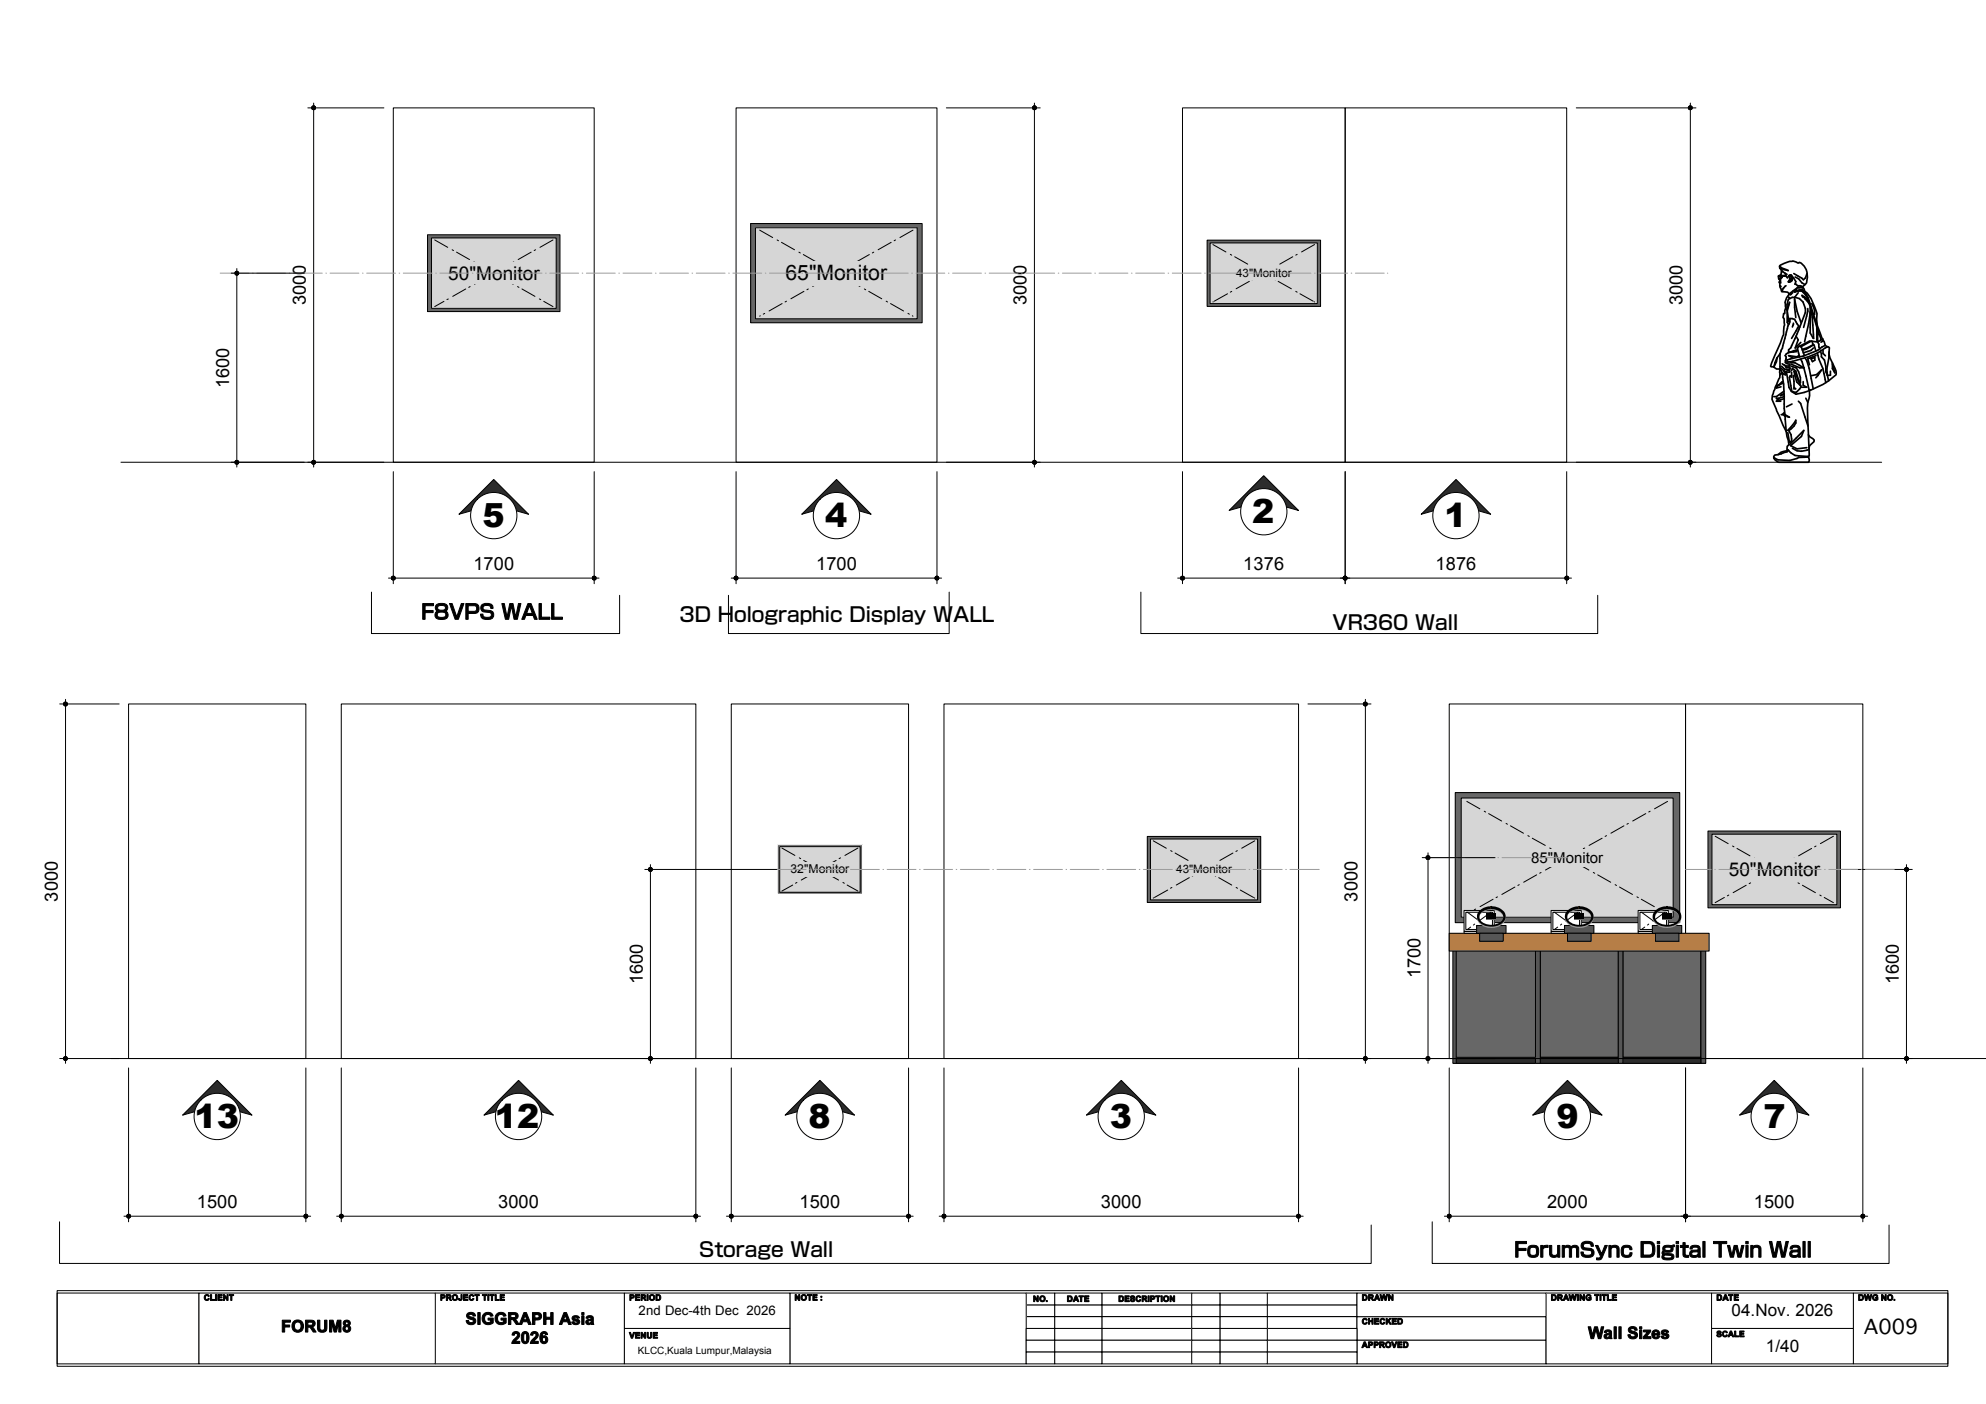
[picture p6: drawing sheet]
<svg xmlns="http://www.w3.org/2000/svg" width="420mm" height="297mm" viewBox="0 0 420 297" stroke-linecap="round" stroke-linejoin="round" font-family="sans-serif">
<defs><g id="words">
<g font-size="7">
<text x="102" y="111.4">5</text>
<text x="174.6" y="111.4">4</text>
<text x="264.9" y="110.6">2</text>
<text x="305.6" y="111.4">1</text>
<text x="41.2" y="238.6">13</text>
<text x="104.7" y="238.6">12</text>
<text x="171" y="238.6">8</text>
<text x="234.8" y="238.6">3</text>
<text x="329.3" y="238.6">9</text>
<text x="373.1" y="238.6">7</text>
</g>
<text font-size="4.5" x="166.2" y="59.3">65&quot;Monitor</text>
<g font-size="4.2">
<text x="89.1" y="131">F8VPS WALL</text>
<text x="143.8" y="131.5">3D Holographic Display WALL</text>
<text x="281.9" y="133.3">VR360 Wall</text>
<text x="147.9" y="266">Storage Wall</text>
<text x="320.4" y="266">ForumSync Digital Twin Wall</text>
<text x="394.3" y="282.3">A009</text>
</g>
<g font-size="4">
<text x="94.8" y="59.1">50&quot;Monitor</text>
<text x="365.7" y="185.3">50&quot;Monitor</text>
</g>
<g font-size="3.9">
<text x="64.7" y="64.6" transform="rotate(-90 64.7 64.6)">3000</text>
<text x="217.2" y="64.6" transform="rotate(-90 217.2 64.6)">3000</text>
<text x="356" y="64.6" transform="rotate(-90 356 64.6)">3000</text>
<text x="48.5" y="82.1" transform="rotate(-90 48.5 82.1)">1600</text>
<text x="100.1" y="120.6">1700</text>
<text x="172.7" y="120.6">1700</text>
<text x="263" y="120.6">1376</text>
<text x="303.7" y="120.6">1876</text>
<text x="12.2" y="190.8" transform="rotate(-90 12.2 190.8)">3000</text>
<text x="287.2" y="190.8" transform="rotate(-90 287.2 190.8)">3000</text>
<text x="136" y="208.2" transform="rotate(-90 136 208.2)">1600</text>
<text x="300.5" y="207" transform="rotate(-90 300.5 207)">1700</text>
<text x="401.7" y="208.2" transform="rotate(-90 401.7 208.2)">1600</text>
<text x="41.6" y="255.6">1500</text>
<text x="105.4" y="255.6">3000</text>
<text x="169.1" y="255.6">1500</text>
<text x="232.9" y="255.6">3000</text>
<text x="327.3" y="255.6">2000</text>
<text x="371" y="255.6">1500</text>
</g>
<g font-size="3.6">
<text x="366.3" y="278.5">04.Nov. 2026</text>
<text x="373.6" y="286">1/40</text>
</g>
<g font-size="3.5">
<text x="59.5" y="281.8">FORUM8</text>
<text x="98.5" y="280.2">SIGGRAPH Asia</text>
<text x="108.2" y="284.2">2026</text>
<text x="336" y="283.2">Wall Sizes</text>
</g>
<text font-size="3.2" x="324" y="182.5">85&quot;Monitor</text>
<text font-size="2.8" x="135.1" y="278.2">2nd Dec-4th Dec 2026</text>
<text font-size="2.6" x="167.2" y="184.8">32&quot;Monitor</text>
<g font-size="2.5">
<text x="261.5" y="58.6">43&quot;Monitor</text>
<text x="248.9" y="184.7">43&quot;Monitor</text>
</g>
<text font-size="2.1" x="134.9" y="286.5">KLCC,Kuala Lumpur,Malaysia</text>
<g font-size="1.7">
<text x="43.1" y="275.1">CLIENT</text>
<text x="93.1" y="275.1">PROJECT TITLE</text>
<text x="133.1" y="275.1">PERIOD</text>
<text x="168.1" y="275.1">NOTE :</text>
<text x="218.5" y="275.4">NO.</text>
<text x="225.7" y="275.4">DATE</text>
<text x="236.6" y="275.4">DESCRIPTION</text>
<text x="288.1" y="275.1">DRAWN</text>
<text x="328.1" y="275.1">DRAWING TITLE</text>
<text x="363.1" y="275.1">DATE</text>
<text x="393.1" y="275.1">DWG NO.</text>
<text x="288.1" y="280.2">CHECKED</text>
<text x="133.1" y="283.1">VENUE</text>
<text x="288.1" y="285.1">APPROVED</text>
<text x="363.1" y="282.8">SCALE</text>
</g>
</g></defs>
<path d="M233.1 276.1h19v2.5h-19z" fill="none" stroke="#000" stroke-width=".21"/>
<path d="M223.1 276.1h10v2.5h-10z" fill="#fff"/>
<path d="M223.1 276.1h10v2.5h-10z" fill="none" stroke="#000" stroke-width=".21"/>
<path d="M217.1 276.1h6v2.5h-6z" fill="#fff"/>
<path d="M217.1 276.1h6v2.5h-6z" fill="none" stroke="#000" stroke-width=".21"/>
<path d="M268.1 276.1h19v2.5h-19z" fill="#fff"/>
<path d="M268.1 276.1h19v2.5h-19z" fill="none" stroke="#000" stroke-width=".21"/>
<path d="M258.1 276.1h10v2.5h-10z" fill="#fff"/>
<path d="M258.1 276.1h10v2.5h-10z" fill="none" stroke="#000" stroke-width=".21"/>
<path d="M252.1 276.1h6v2.5h-6z" fill="#fff"/>
<path d="M252.1 276.1h6v2.5h-6z" fill="none" stroke="#000" stroke-width=".21"/>
<path d="M233.1 278.6h19v2.5h-19z" fill="#fff"/>
<path d="M233.1 278.6h19v2.5h-19z" fill="none" stroke="#000" stroke-width=".21"/>
<path d="M223.1 278.6h10v2.5h-10z" fill="#fff"/>
<path d="M223.1 278.6h10v2.5h-10z" fill="none" stroke="#000" stroke-width=".21"/>
<path d="M217.1 278.6h6v2.5h-6z" fill="#fff"/>
<path d="M217.1 278.6h6v2.5h-6z" fill="none" stroke="#000" stroke-width=".21"/>
<path d="M268.1 278.6h19v2.5h-19z" fill="#fff"/>
<path d="M268.1 278.6h19v2.5h-19z" fill="none" stroke="#000" stroke-width=".21"/>
<path d="M258.1 278.6h10v2.5h-10z" fill="#fff"/>
<path d="M258.1 278.6h10v2.5h-10z" fill="none" stroke="#000" stroke-width=".21"/>
<path d="M252.1 278.6h6v2.5h-6z" fill="#fff"/>
<path d="M252.1 278.6h6v2.5h-6z" fill="none" stroke="#000" stroke-width=".21"/>
<path d="M233.1 273.6h19v2.5h-19z" fill="#fff"/>
<path d="M233.1 273.6h19v2.5h-19z" fill="none" stroke="#000" stroke-width=".21"/>
<path d="M223.1 273.6h10v2.5h-10z" fill="#fff"/>
<path d="M223.1 273.6h10v2.5h-10z" fill="none" stroke="#000" stroke-width=".21"/>
<path d="M217.1 273.6h6v2.5h-6z" fill="#fff"/>
<path d="M217.1 273.6h6v2.5h-6z" fill="none" stroke="#000" stroke-width=".21"/>
<path d="M268.1 273.6h19v2.5h-19z" fill="#fff"/>
<path d="M268.1 273.6h19v2.5h-19z" fill="none" stroke="#000" stroke-width=".21"/>
<path d="M258.1 273.6h10v2.5h-10z" fill="#fff"/>
<path d="M258.1 273.6h10v2.5h-10z" fill="none" stroke="#000" stroke-width=".21"/>
<path d="M252.1 273.6h6v2.5h-6z" fill="#fff"/>
<path d="M252.1 273.6h6v2.5h-6z" fill="none" stroke="#000" stroke-width=".21"/>
<path d="M167.1 273.6h50v15h-50z" fill="#fff"/>
<path d="M167.1 273.6h50v15h-50z" fill="none" stroke="#000" stroke-width=".21"/>
<path d="M12.1 273.6h30v15h-30z" fill="#fff"/>
<path d="M12.1 273.6h30v15h-30z" fill="none" stroke="#000" stroke-width=".21"/>
<path d="M92.1 273.6h40v15h-40z" fill="#fff"/>
<path d="M92.1 273.6h40v15h-40z" fill="none" stroke="#000" stroke-width=".21"/>
<path d="M132.1 273.6h35v7.5h-35z" fill="#fff"/>
<path d="M132.1 273.6h35v7.5h-35z" fill="none" stroke="#000" stroke-width=".21"/>
<path d="M132.1 281.1h35v7.5h-35z" fill="#fff"/>
<path d="M132.1 281.1h35v7.5h-35z" fill="none" stroke="#000" stroke-width=".21"/>
<path d="M287.1 278.6h40v5h-40z" fill="#fff"/>
<path d="M287.1 278.6h40v5h-40z" fill="none" stroke="#000" stroke-width=".21"/>
<path d="M287.1 283.6h40v5h-40z" fill="#fff"/>
<path d="M287.1 283.6h40v5h-40z" fill="none" stroke="#000" stroke-width=".21"/>
<path d="M327.1 273.6h35v15h-35z" fill="#fff"/>
<path d="M327.1 273.6h35v15h-35z" fill="none" stroke="#000" stroke-width=".21"/>
<path d="M362.1 273.6h30v7.5h-30z" fill="#fff"/>
<path d="M362.1 273.6h30v7.5h-30z" fill="none" stroke="#000" stroke-width=".21"/>
<path d="M362.1 281.1h30v7.5h-30z" fill="#fff"/>
<path d="M362.1 281.1h30v7.5h-30z" fill="none" stroke="#000" stroke-width=".21"/>
<path d="M392.1 273.6h20v15h-20z" fill="#fff"/>
<path d="M392.1 273.6h20v15h-20z" fill="none" stroke="#000" stroke-width=".21"/>
<path d="M42.1 273.6h50v15h-50z" fill="#fff"/>
<path d="M42.1 273.6h50v15h-50z" fill="none" stroke="#000" stroke-width=".21"/>
<path d="M287.1 273.6h40v5h-40z" fill="#fff"/>
<path d="M12.1 273.1h400v16h-400zM287.1 273.6h40v5h-40z" fill="none" stroke="#000" stroke-width=".21"/>
<path d="M233.1 281.1h19v2.5h-19z" fill="#fff"/>
<path d="M233.1 281.1h19v2.5h-19z" fill="none" stroke="#000" stroke-width=".21"/>
<path d="M223.1 281.1h10v2.5h-10z" fill="#fff"/>
<path d="M223.1 281.1h10v2.5h-10z" fill="none" stroke="#000" stroke-width=".21"/>
<path d="M217.1 281.1h6v2.5h-6z" fill="#fff"/>
<path d="M217.1 281.1h6v2.5h-6z" fill="none" stroke="#000" stroke-width=".21"/>
<path d="M268.1 281.1h19v2.5h-19z" fill="#fff"/>
<path d="M268.1 281.1h19v2.5h-19z" fill="none" stroke="#000" stroke-width=".21"/>
<path d="M258.1 281.1h10v2.5h-10z" fill="#fff"/>
<path d="M258.1 281.1h10v2.5h-10z" fill="none" stroke="#000" stroke-width=".21"/>
<path d="M252.1 281.1h6v2.5h-6z" fill="#fff"/>
<path d="M252.1 281.1h6v2.5h-6z" fill="none" stroke="#000" stroke-width=".21"/>
<path d="M233.1 283.6h19v2.5h-19z" fill="#fff"/>
<path d="M233.1 283.6h19v2.5h-19z" fill="none" stroke="#000" stroke-width=".21"/>
<path d="M223.1 283.6h10v2.5h-10z" fill="#fff"/>
<path d="M223.1 283.6h10v2.5h-10z" fill="none" stroke="#000" stroke-width=".21"/>
<path d="M217.1 283.6h6v2.5h-6z" fill="#fff"/>
<path d="M217.1 283.6h6v2.5h-6z" fill="none" stroke="#000" stroke-width=".21"/>
<path d="M268.1 283.6h19v2.5h-19z" fill="#fff"/>
<path d="M268.1 283.6h19v2.5h-19z" fill="none" stroke="#000" stroke-width=".21"/>
<path d="M258.1 283.6h10v2.5h-10z" fill="#fff"/>
<path d="M258.1 283.6h10v2.5h-10z" fill="none" stroke="#000" stroke-width=".21"/>
<path d="M252.1 283.6h6v2.5h-6z" fill="#fff"/>
<path d="M252.1 283.6h6v2.5h-6z" fill="none" stroke="#000" stroke-width=".21"/>
<path d="M233.1 286.1h19v2.5h-19z" fill="#fff"/>
<path d="M233.1 286.1h19v2.5h-19z" fill="none" stroke="#000" stroke-width=".21"/>
<path d="M223.1 286.1h10v2.5h-10z" fill="#fff"/>
<path d="M223.1 286.1h10v2.5h-10z" fill="none" stroke="#000" stroke-width=".21"/>
<path d="M217.1 286.1h6v2.5h-6z" fill="#fff"/>
<path d="M217.1 286.1h6v2.5h-6z" fill="none" stroke="#000" stroke-width=".21"/>
<path d="M268.1 286.1h19v2.5h-19z" fill="#fff"/>
<path d="M268.1 286.1h19v2.5h-19z" fill="none" stroke="#000" stroke-width=".21"/>
<path d="M258.1 286.1h10v2.5h-10z" fill="#fff"/>
<path d="M258.1 286.1h10v2.5h-10z" fill="none" stroke="#000" stroke-width=".21"/>
<path d="M252.1 286.1h6v2.5h-6z" fill="#fff"/>
<g fill="none" stroke="#000" stroke-width=".21">
<path d="M83.2 22.8h42.5v75h-42.5zM155.7 22.8h42.5v75h-42.5zM250.2 22.8h34.4v75h-34.4zM284.6 22.8h46.8v75h-46.8zM27.2 148.9h37.5v75.1h-37.5zM72.2 148.9h75v75.1h-75zM154.7 148.9h37.5v75.1h-37.5zM199.7 148.9h75v75.1h-75zM199.7 225.9v32.6M274.7 225.9v32.6M198.7 257.3h77M252.1 286.1h6v2.5h-6z"/>
<circle cx="199.7" cy="257.3" r=".39"/>
<circle cx="274.7" cy="257.3" r=".39"/>
</g>
<g fill="#000">
<circle cx="199.7" cy="257.3" r=".39"/>
<circle cx="274.7" cy="257.3" r=".39"/>
</g>
<path d="M232.9 252.1h8.6v4.5h-8.6z" fill="#fff"/>
<g fill="none" stroke="#000" stroke-width=".21">
<path d="M154.7 225.9v32.6M192.2 225.9v32.6M153.7 257.3h39.5"/>
<circle cx="154.7" cy="257.3" r=".39"/>
<circle cx="192.2" cy="257.3" r=".41"/>
</g>
<g fill="#000">
<circle cx="154.7" cy="257.3" r=".39"/>
<circle cx="192.2" cy="257.3" r=".41"/>
</g>
<path d="M169.1 252.1h8.7v4.5h-8.7z" fill="#fff"/>
<g fill="none" stroke="#000" stroke-width=".21">
<path d="M72.2 225.9v32.6M147.2 225.9v32.6M71.2 257.3h77"/>
<circle cx="72.2" cy="257.3" r=".41"/>
<circle cx="147.2" cy="257.3" r=".41"/>
</g>
<g fill="#000">
<circle cx="72.2" cy="257.3" r=".41"/>
<circle cx="147.2" cy="257.3" r=".41"/>
</g>
<path d="M105.4 252.1h8.6v4.5h-8.6z" fill="#fff"/>
<g fill="none" stroke="#000" stroke-width=".21">
<path d="M27.2 225.9v32.6M64.7 225.9v32.6M26.2 257.3h39.5"/>
<circle cx="27.2" cy="257.3" r=".4"/>
<circle cx="64.7" cy="257.3" r=".39"/>
</g>
<g fill="#000">
<circle cx="27.2" cy="257.3" r=".4"/>
<circle cx="64.7" cy="257.3" r=".39"/>
</g>
<path d="M41.6 252.1h8.7v4.5h-8.7z" fill="#fff"/>
<g fill="none" stroke="#000" stroke-width=".21">
<path d="M155.7 99.8v23.7M198.2 99.8v23.7M154.7 122.3h44.5"/>
<circle cx="155.7" cy="122.3" r=".41"/>
<circle cx="198.2" cy="122.3" r=".41"/>
</g>
<g fill="#000">
<circle cx="155.7" cy="122.3" r=".41"/>
<circle cx="198.2" cy="122.3" r=".41"/>
</g>
<path d="M172.6 117.1h8.7v4.5h-8.7z" fill="#fff"/>
<g fill="none" stroke="#000" stroke-width=".21">
<path d="M83.2 99.8v23.7M125.7 99.8v23.7M82.2 122.3h44.5"/>
<circle cx="83.2" cy="122.3" r=".41"/>
<circle cx="125.7" cy="122.3" r=".39"/>
</g>
<g fill="#000">
<circle cx="83.2" cy="122.3" r=".41"/>
<circle cx="125.7" cy="122.3" r=".39"/>
</g>
<path d="M100.1 117.1h8.7v4.5h-8.7z" fill="#fff"/>
<g fill="none" stroke="#000" stroke-width=".21">
<path d="M250.2 99.8v23.7M284.6 99.8v23.7M249.2 122.3h36.4"/>
<circle cx="250.2" cy="122.3" r=".4"/>
<circle cx="284.6" cy="122.3" r=".41"/>
</g>
<g fill="#000">
<circle cx="250.1" cy="122.3" r=".4"/>
<circle cx="284.6" cy="122.3" r=".41"/>
</g>
<path d="M263 117.1h8.7v4.5h-8.7z" fill="#fff"/>
<g fill="none" stroke="#000" stroke-width=".21">
<path d="M284.6 99.8v23.7M331.4 99.8v23.7M283.6 122.3h48.9"/>
<circle cx="284.6" cy="122.3" r=".41"/>
<circle cx="331.5" cy="122.3" r=".4"/>
</g>
<g fill="#000">
<circle cx="284.5" cy="122.3" r=".41"/>
<circle cx="331.5" cy="122.3" r=".4"/>
</g>
<path d="M303.7 117.1h8.6v4.5h-8.6z" fill="#fff"/>
<g fill="none" stroke="#000" stroke-width=".21">
<path d="M333.5 22.8h25.3M357.6 21.8v77M333.5 97.8h25.3"/>
<circle cx="357.6" cy="22.8" r=".41"/>
<circle cx="357.6" cy="97.8" r=".41"/>
</g>
<g fill="#000">
<circle cx="357.6" cy="22.8" r=".41"/>
<circle cx="357.6" cy="97.8" r=".41"/>
</g>
<path d="M352.4 56h4.5v8.6h-4.5z" fill="#fff"/>
<g fill="none" stroke="#000" stroke-width=".21">
<path d="M200.2 22.8h19.9M218.8 21.8v77M200.2 97.8h19.9"/>
<circle cx="218.9" cy="22.8" r=".4"/>
<circle cx="218.8" cy="97.8" r=".39"/>
</g>
<g fill="#000">
<circle cx="218.9" cy="22.8" r=".4"/>
<circle cx="218.8" cy="97.8" r=".39"/>
</g>
<path d="M213.7 56h4.5v8.6h-4.5z" fill="#fff"/>
<g fill="none" stroke="#000" stroke-width=".21">
<path d="M65.1 22.8h16.1M66.4 21.8v77M65.1 97.8h16.1"/>
<circle cx="66.4" cy="22.8" r=".4"/>
<circle cx="66.4" cy="97.8" r=".39"/>
</g>
<g fill="#000">
<circle cx="66.3" cy="22.8" r=".4"/>
<circle cx="66.3" cy="97.8" r=".39"/>
</g>
<path d="M61.2 56h4.4v8.6h-4.4z" fill="#fff"/>
<g fill="none" stroke="#000" stroke-width=".21">
<path d="M276.7 148.9h13.3M288.9 148v77M276.7 224h13.3"/>
<circle cx="288.9" cy="149" r=".41"/>
<circle cx="288.9" cy="223.9" r=".4"/>
</g>
<g fill="#000">
<circle cx="288.9" cy="148.9" r=".41"/>
<circle cx="288.8" cy="223.9" r=".4"/>
</g>
<path d="M283.7 182.1h4.4v8.7h-4.4z" fill="#fff"/>
<g fill="none" stroke="#000" stroke-width=".21">
<path d="M12.6 148.9h12.6M13.9 148v77M12.6 224h12.6"/>
<circle cx="13.8" cy="148.9" r=".42"/>
<circle cx="13.9" cy="223.9" r=".4"/>
</g>
<g fill="#000">
<circle cx="13.8" cy="148.9" r=".42"/>
<circle cx="13.9" cy="223.9" r=".4"/>
</g>
<path d="M8.7 182.1h4.4v8.7h-4.4z" fill="#fff"/>
<g fill="none" stroke="#000" stroke-width=".21">
<path d="M241.4 125.3v8.7h96.6v-8.1M306.6 148.9h50v75.1h-50zM356.6 148.9h37.5v75.1h-37.5zM356.6 225.9v32.6M394.1 225.9v32.6M12.6 258.5v8.8h277.5v-8.1M355.6 257.3h39.5"/>
<circle cx="356.6" cy="257.3" r=".39"/>
<circle cx="394.1" cy="257.3" r=".4"/>
</g>
<g fill="#000">
<circle cx="356.6" cy="257.3" r=".39"/>
<circle cx="394.1" cy="257.3" r=".4"/>
</g>
<path d="M371 252.1h8.7v4.5h-8.7z" fill="#fff"/>
<g fill="none" stroke="#000" stroke-width=".21">
<path d="M306.6 225.9v32.6M356.6 225.9v32.6M305.6 257.3h52"/>
<circle cx="306.6" cy="257.3" r=".39"/>
<circle cx="356.6" cy="257.3" r=".39"/>
</g>
<g fill="#000">
<circle cx="306.6" cy="257.3" r=".39"/>
<circle cx="356.6" cy="257.3" r=".39"/>
</g>
<path d="M327.3 252.1h8.6v4.5h-8.6z" fill="#fff"/>
<path d="M78.6 125.3v8.7h52.5v-8.1M200.8 125.3v8.7h-46.7v-8.1M303 258.5v8.8h96.6v-8.1" fill="none" stroke="#000" stroke-width=".21"/>
<path d="M307.9 167.7h47.5v27.5h-47.5z" fill="#676767"/>
<path d="M307.9 167.7h47.5v27.5h-47.5z" fill="none" stroke="#000" stroke-width=".21"/>
<path d="M309.1 168.8h44.9v25.3h-44.9z" fill="#d6d6d6"/>
<g fill="none" stroke="#000" stroke-width=".21">
<path d="M309.1 168.8h44.9v25.3h-44.9zM310.3 169.6l2.8 1.5M314 171.6l.3 .2M314.9 172.1l2.8 1.6M318.6 174.2l.3 .2M319.6 174.7l2.7 1.6M323.2 176.8l.3 .2M324.2 177.3l2.7 1.6M327.9 179.4l.2 .1M328.8 179.9l2.7 1.5M334.3 179.9l-2.7 1.5M335.3 179.4l-.3 .1"/>
<path d="M338.9 177.3l-2.7 1.6M339.9 176.8l-.3 .2M343.6 174.7l-2.8 1.6M344.5 174.2l-.3 .2M348.2 172.1l-2.8 1.6M349.1 171.6l-.3 .2M352.8 169.6l-2.8 1.5M311.3 192.9l-1 .5M312.2 192.3l-.3 .2M315.9 190.3l-2.8 1.5M316.8 189.7l-.3 .2M320.5 187.7l-2.8 1.5"/>
<path d="M321.4 187.2l-.3 .1M325.1 185.1l-2.8 1.6M326 184.6l-.3 .1M329.7 182.5l-2.7 1.6M330.6 182l-.3 .2M332.5 182l.3 .2M333.4 182.5l2.7 1.6M337.1 184.6l.3 .1M338 185.1l2.8 1.6M341.7 187.2l.3 .1M342.6 187.7l2.8 1.5M346.3 189.7l.3 .2"/>
<path d="M347.2 190.3l2.8 1.5M350.9 192.3l.3 .2M351.9 192.9l.9 .5"/>
</g>
<path d="M323.9 179.6h15.3v3.7h-15.3z" fill="#d6d6d6"/>
<path d="M333.9 198.7h25v25h-25z" fill="#676767"/>
<path d="M333.9 198.7h25v25h-25z" fill="none" stroke="#000" stroke-width=".21"/>
<path d="M343.3 198.7h16.5v25h-16.5z" fill="#676767"/>
<path d="M343.3 198.7h16.5v25h-16.5z" fill="none" stroke="#000" stroke-width=".21"/>
<path d="M325.9 198.7h16.5v25h-16.5z" fill="#676767"/>
<path d="M325.9 198.7h16.5v25h-16.5z" fill="none" stroke="#000" stroke-width=".21"/>
<path d="M359.9 199.9h1v25.1h-1z" fill="#565656"/>
<path d="M359.9 199.9h1v25.1h-1z" fill="none" stroke="#000" stroke-width=".21"/>
<path d="M307.4 199.9h.9v25.1h-.9z" fill="#565656"/>
<path d="M307.4 199.9h.9v25.1h-.9z" fill="none" stroke="#000" stroke-width=".21"/>
<path d="M308.1 223.7h51.7v1.3h-51.7z" fill="#2c2c2c"/>
<path d="M308.1 223.7h51.7v1.3h-51.7z" fill="none" stroke="#000" stroke-width=".21"/>
<path d="M324.8 199.9h1.1v25.1h-1.1z" fill="#565656"/>
<path d="M324.8 199.9h1.1v25.1h-1.1z" fill="none" stroke="#000" stroke-width=".21"/>
<path d="M342.4 199.9h.9v25.1h-.9z" fill="#565656"/>
<path d="M342.4 199.9h.9v25.1h-.9z" fill="none" stroke="#000" stroke-width=".21"/>
<path d="M308.1 198.7h16.7v25h-16.7z" fill="#676767"/>
<path d="M308.1 198.7h16.7v25h-16.7z" fill="none" stroke="#000" stroke-width=".21"/>
<path d="M306.6 197.4h55v3.8h-55z" fill="#b67e47"/>
<path d="M306.6 197.4h55v3.8h-55zM309.7 197.1h6.4v.3h-6.4z" fill="none" stroke="#000" stroke-width=".21"/>
<path d="M309.7 197.3h6.4" fill="none" stroke="#f1f1f1" stroke-width=".38"/>
<path d="M309.7 192.6h6.4v4.4h-6.4z" fill="#f1f1f1"/>
<path d="M309.7 192.6h6.4v4.4h-6.4z" fill="none" stroke="#000" stroke-width=".21"/>
<path d="M310.1 193h5.6v3.6h-5.6z" fill="#fff"/>
<path d="M310.1 193h5.6v3.6h-5.6zM310.5 193l2.5 1.9M311.1 196.1l-.6 .5M312 195.5l-.3 .2M313.9 195.5l.2 .2M314.7 196.1l.7 .5M315.4 193l-2.5 1.9M328.1 197.1h6.4v.3h-6.4z" fill="none" stroke="#000" stroke-width=".21"/>
<path d="M328.1 197.3h6.4" fill="none" stroke="#f1f1f1" stroke-width=".38"/>
<path d="M328.1 192.6h6.4v4.4h-6.4z" fill="#f1f1f1"/>
<path d="M328.1 192.6h6.4v4.4h-6.4z" fill="none" stroke="#000" stroke-width=".21"/>
<path d="M328.5 193h5.7v3.6h-5.7z" fill="#fff"/>
<path d="M328.5 193h5.7v3.6h-5.7zM328.9 193l2.5 1.9M329.5 196.1l-.6 .5M330.4 195.5l-.3 .2M332.3 195.5l.2 .2M333.1 196.1l.7 .5M333.8 193l-2.5 1.9M346.6 197.1h6.4v.3h-6.4z" fill="none" stroke="#000" stroke-width=".21"/>
<path d="M346.6 197.3h6.4" fill="none" stroke="#f1f1f1" stroke-width=".38"/>
<path d="M346.6 192.6h6.4v4.4h-6.4z" fill="#f1f1f1"/>
<path d="M346.6 192.6h6.4v4.4h-6.4z" fill="none" stroke="#000" stroke-width=".21"/>
<path d="M346.9 193h5.7v3.6h-5.7z" fill="#fff"/>
<path d="M346.9 193h5.7v3.6h-5.7zM347.3 193l2.5 1.9M348 196.1l-.7 .5M348.8 195.5l-.2 .2M350.7 195.5l.3 .2M351.6 196.1l.6 .5M352.2 193l-2.5 1.9" fill="none" stroke="#000" stroke-width=".21"/>
<path d="M312.4 195.8h6.2v1.6h-6.2z" fill="#565656"/>
<path d="M312.4 195.8h6.2v1.6h-6.2z" fill="none" stroke="#000" stroke-width=".21"/>
<path d="M314.5 193.4h2v1.2h-2z" fill="#6b6a6a"/>
<path d="M314.5 193.2h2v1.1h-2z" fill="#000"/>
<path d="M313 192.9a3.6 3.6 0 0 1 5.5 .8 2.07 2.07 0 0 1-1.8 2.5l-1.1 .1v-.5a2.23 2.23 0 0 0 2.5-1.6 2.45 2.45 0 0 0-3.1-1.6 1.77 1.77 0 0 0-1.9 2 2.79 2.79 0 0 0 2.5 1.2v.5a2.81 2.81 0 0 1-3.1-2l.1-.7z" fill="#99999a"/>
<path d="M313 192.7a3.5 3.5 0 0 1 5.5 .7 2.04 2.04 0 0 1-1.8 2.5l-1.1 .1v-.3a2.21 2.21 0 0 0 2.5-1.7 2.6 2.6 0 0 0-3.3-1.6 1.66 1.66 0 0 0-1.6 2.2l.1 .2a3 3 0 0 0 2.3 .9v.3a2.74 2.74 0 0 1-3.1-2l.1-.8z" fill="#000"/>
<path d="M315.4 191.8h.2v.4h-.2z" fill="#e62401"/>
<path d="M315.4 191.8h.2v.4h-.2z" fill="none" stroke="#000" stroke-width=".21"/>
<path d="M313 197.4h5v1.7h-5z" fill="#565656"/>
<path d="M313 197.4h5v1.7h-5z" fill="none" stroke="#000" stroke-width=".21"/>
<path d="M331 195.8h6.2v1.6h-6.2z" fill="#565656"/>
<path d="M331 195.8h6.2v1.6h-6.2z" fill="none" stroke="#000" stroke-width=".21"/>
<path d="M333 193.4h2.1v1.2h-2.1z" fill="#6b6a6a"/>
<path d="M333 193.2h2.1v1.1h-2.1z" fill="#000"/>
<path d="M331.6 192.9a3.5 3.5 0 0 1 5.5 .9 2.09 2.09 0 0 1-1.9 2.4l-1.2 .1v-.5a2.37 2.37 0 0 0 2.6-1.6 2.34 2.34 0 0 0-2.8-1.7 1.91 1.91 0 0 0-2.2 2 2.56 2.56 0 0 0 2.4 1.3v.5a2.74 2.74 0 0 1-2.9-1.9v-.8z" fill="#99999a"/>
<path d="M331.4 192.8a3.5 3.5 0 0 1 5.7 .7 2.18 2.18 0 0 1-2.1 2.5h-1v-.3a2.35 2.35 0 0 0 2.6-1.7 2.55 2.55 0 0 0-3-1.6 1.82 1.82 0 0 0-2 2.1l.3 .4 .7 .5 1.4 .3v.3a2.64 2.64 0 0 1-2.9-1.9v-.8z" fill="#000"/>
<path d="M334 191.8h.2v.4h-.2z" fill="#e62401"/>
<path d="M334 191.8h.2v.4h-.2z" fill="none" stroke="#000" stroke-width=".21"/>
<path d="M331.6 197.4h5v1.7h-5z" fill="#565656"/>
<path d="M331.6 197.4h5v1.7h-5z" fill="none" stroke="#000" stroke-width=".21"/>
<path d="M349.6 195.8h6.2v1.6h-6.2z" fill="#565656"/>
<path d="M349.6 195.8h6.2v1.6h-6.2z" fill="none" stroke="#000" stroke-width=".21"/>
<path d="M351.6 193.4h2.1v1.2h-2.1z" fill="#6b6a6a"/>
<path d="M351.6 193.2h2.1v1.1h-2.1z" fill="#000"/>
<path d="M350.2 192.9a3.6 3.6 0 0 1 5.5 .8 2.07 2.07 0 0 1-1.9 2.5l-1 .1v-.5a2.23 2.23 0 0 0 2.4-1.6 2.45 2.45 0 0 0-3-1.6 1.77 1.77 0 0 0-2 2 2.79 2.79 0 0 0 2.6 1.2v.5a2.81 2.81 0 0 1-3.2-2l.1-.7z" fill="#99999a"/>
<path d="M350.2 192.7a3.5 3.5 0 0 1 5.5 .7 2.04 2.04 0 0 1-1.9 2.5l-1 .1v-.3a2.21 2.21 0 0 0 2.4-1.7 2.6 2.6 0 0 0-3.3-1.6 1.66 1.66 0 0 0-1.6 2.2l.1 .2a3 3 0 0 0 2.4 .9v.3a2.74 2.74 0 0 1-3.2-2l.1-.6z" fill="#000"/>
<path d="M352.6 191.8h.2v.4h-.2z" fill="#e62401"/>
<path d="M352.6 191.8h.2v.4h-.2z" fill="none" stroke="#000" stroke-width=".21"/>
<path d="M350.2 197.4h5v1.7h-5z" fill="#565656"/>
<g fill="none" stroke="#000" stroke-width=".21">
<path d="M350.2 197.4h5v1.7h-5zM368 183.9h36.6M403.3 182.9v42.1M368 224h36.6"/>
<circle cx="403.3" cy="184" r=".41"/>
<circle cx="403.3" cy="223.9" r=".41"/>
</g>
<g fill="#000">
<circle cx="403.3" cy="184" r=".41"/>
<circle cx="403.3" cy="223.9" r=".41"/>
</g>
<path d="M398.2 199.6h4.4v8.6h-4.4z" fill="#fff"/>
<path d="M361.3 175.8h28.1v16.3h-28.1z" fill="#676767"/>
<path d="M361.3 175.8h28.1v16.3h-28.1z" fill="none" stroke="#000" stroke-width=".21"/>
<path d="M362.2 176.5h26.4v14.9h-26.4z" fill="#d6d6d6"/>
<g fill="none" stroke="#000" stroke-width=".21">
<path d="M362.2 176.5h26.4v14.9h-26.4zM362.9 176.9l2.7 1.6M366.5 179l.3 .2M367.5 179.5l2.7 1.6M383.3 179.5l-2.8 1.6M384.2 179l-.3 .2M387.9 176.9l-2.8 1.6M364.8 189.9l-1.9 1.1M365.7 189.4l-.3 .1M369.4 187.3l-2.7 1.6M370.4 186.8l-.3 .2M371.2 181.6l.3 .1"/>
<path d="M372.1 182.1l2.7 1.5M374 184.7l-2.7 1.5M375 184.2l-.3 .1M375.8 184.2l.3 .1M376.7 184.7l2.8 1.5M378.7 182.1l-2.8 1.5M379.6 181.6l-.3 .1M380.4 186.8l.3 .2M381.3 187.3l2.8 1.6M385 189.4l.3 .1M385.9 189.9l2 1.1"/>
</g>
<path d="M365.7 181.6h19.3v4.7h-19.3z" fill="#d6d6d6"/>
<path d="M242.7 176.9h24v14h-24z" fill="#676767"/>
<path d="M242.7 177h24v13.9h-24z" fill="none" stroke="#000" stroke-width=".21"/>
<path d="M243.4 177.5h22.6v12.9h-22.6z" fill="#d6d6d6"/>
<g fill="none" stroke="#000" stroke-width=".21">
<path d="M243.4 177.5h22.6v12.9h-22.6zM244 177.9l2.7 1.6M247.7 180l.3 .1M261.8 180l-.3 .1M265.5 177.9l-2.8 1.6M244.1 190h-.1M247 188.3l-2.8 1.6M247.9 187.8l-.3 .1M248.6 180.5l2.8 1.5M251.6 185.7l-2.7 1.5M252.3 182.6l.3 .1M252.5 185.2l-.3 .1"/>
<path d="M253.2 183.1l2.8 1.6M256.2 183.1l-2.7 1.6M256.9 185.2l.3 .1M257.2 182.6l-.3 .1M257.8 185.7l2.8 1.5M260.8 180.5l-2.7 1.5M261.5 187.8l.3 .1M262.4 188.3l2.8 1.6M265.4 190h.1"/>
</g>
<path d="M248.8 182.5h11.8v2.8h-11.8z" fill="#d6d6d6"/>
<path d="M164.4 178.7h18.1v10.5h-18.1z" fill="#676767"/>
<path d="M164.4 178.7h18.1v10.5h-18.1z" fill="none" stroke="#fff" stroke-width=".21"/>
<path d="M164.9 179.1h17.1v9.7h-17.1z" fill="#d6d6d6"/>
<g fill="none" stroke="#000" stroke-width=".21">
<path d="M165 179.1h17v9.7h-17zM165.4 179.4l2.8 1.6M181.5 179.4l-2.7 1.6M167.7 187.2l-2.3 1.3M168.6 186.7l-.3 .2M169.1 181.5l.3 .2M170 182l2.8 1.6M172.3 184.6l-2.8 1.6M173.2 184.1l-.3 .2M173.7 184.1l.3 .2M174.6 184.6l2.8 1.6M176.9 182l-2.8 1.6"/>
<path d="M177.8 181.5l-.3 .2M178.3 186.7l.3 .2M179.2 187.2l2.3 1.3"/>
</g>
<path d="M167.2 182.5h12.5v2.9h-12.5z" fill="#d6d6d6"/>
<path d="M255.4 50.8h24v14h-24z" fill="#676767"/>
<path d="M255.4 50.8h24v14h-24z" fill="none" stroke="#000" stroke-width=".21"/>
<path d="M256 51.4h22.7v12.8h-22.7z" fill="#d6d6d6"/>
<g fill="none" stroke="#000" stroke-width=".21">
<path d="M256 51.4h22.7v12.8h-22.7zM256.6 51.7l2.8 1.6M260.3 53.8l.3 .2M261.2 54.3l2.8 1.6M264.3 59.5l-2.8 1.6M264.9 56.4l.3 .2M265.2 59l-.3 .2M265.8 56.9l2.8 1.6M268.9 56.9l-2.8 1.6M269.5 59l.3 .2M269.8 56.4l-.3 .2M270.4 59.5l2.8 1.6"/>
<path d="M273.5 54.3l-2.8 1.6M274.4 53.8l-.3 .2M278.1 51.7l-2.7 1.6M256.7 63.8l-.1 .1M259.7 62.2l-2.8 1.5M260.6 61.6l-.3 .2M274.1 61.6l.3 .2M275 62.2l2.8 1.5M278 63.8l.1 .1"/>
</g>
<path d="M261.5 56.4h11.7v2.8h-11.7z" fill="#d6d6d6"/>
<path d="M158.8 47.3h36.3v21h-36.3z" fill="#676767"/>
<path d="M158.8 47.3h36.3v21h-36.3z" fill="none" stroke="#000" stroke-width=".21"/>
<path d="M159.8 48.2h34.2v19.2h-34.2z" fill="#d6d6d6"/>
<g fill="none" stroke="#000" stroke-width=".21">
<path d="M159.8 48.2h34.2v19.2h-34.2zM160.7 48.7l2.8 1.6M164.4 50.8l.3 .1M165.3 51.3l2.8 1.5M169 53.3l.3 .2M169.9 53.9l2.8 1.5M173.6 55.9l.3 .2M174.6 56.5l2.7 1.5M174.7 59.1l-2.8 1.5M175.6 58.6l-.3 .1M178.2 58.6l.3 .1M179.2 59.1l2.7 1.5"/>
<path d="M179.3 56.5l-2.7 1.5M180.2 55.9l-.3 .2M183.9 53.9l-2.7 1.5M184.8 53.3l-.2 .2M188.5 51.3l-2.7 1.5M189.5 50.8l-.3 .1M193.1 48.7l-2.7 1.6M160.8 66.8l-.1 .1M161.8 66.3l-.3 .2M165.5 64.2l-2.8 1.6M166.4 63.7l-.3 .2M170.1 61.6l-2.8 1.6"/>
<path d="M171 61.1l-.3 .2M182.9 61.1l.3 .2M183.8 61.6l2.7 1.6M187.5 63.7l.3 .2M188.4 64.2l2.8 1.6M192.1 66.3l.3 .2M193 66.8l.1 .1"/>
</g>
<path d="M166.2 55.2h21.5v5.2h-21.5z" fill="#d6d6d6"/>
<path d="M90.4 49.7h28.1v16.2h-28.1z" fill="#676767"/>
<path d="M90.4 49.7h28.1v16.2h-28.1z" fill="none" stroke="#000" stroke-width=".21"/>
<path d="M91.3 50.3h26.4v14.9h-26.4z" fill="#d6d6d6"/>
<g fill="none" stroke="#000" stroke-width=".21">
<path d="M91.3 50.3h26.4v14.9h-26.4zM92 50.8l2.7 1.5M95.7 52.8l.2 .2M96.6 53.3l2.7 1.6M100.3 55.4l.3 .2M101.2 56l2.7 1.5M103.1 58.6l-2.7 1.5M104.1 58l-.3 .2M104.9 58l.3 .2M105.8 58.6l2.8 1.5M107.8 56l-2.8 1.5M108.7 55.4l-.3 .2"/>
<path d="M112.4 53.3l-2.8 1.6M113.3 52.8l-.3 .2M117 50.8l-2.8 1.5M93.9 63.8l-1.9 1.1M94.8 63.3l-.2 .1M98.5 61.1l-2.7 1.6M99.5 60.6l-.3 .2M109.5 60.6l.3 .2M110.4 61.1l2.8 1.6M114.1 63.3l.3 .1M115 63.8l2 1.1"/>
</g>
<path d="M94.8 55.5h19.3v4.6h-19.3z" fill="#d6d6d6"/>
<g fill="none" stroke="#9a9a9a" stroke-width=".21">
<path d="M46.6 57.8h6.1M53.4 57.8h.2M54.3 57.8h6.1M61.2 57.8h.1M62.1 57.8h6.1M68.9 57.8h.2M69.8 57.8h6.1M76.7 57.8h.1M77.6 57.8h6.1M84.4 57.8h.2M85.3 57.8h6.1M92.2 57.8h.1"/>
<path d="M93.1 57.8h6.1M99.9 57.8h.2M100.8 57.8h6.1M107.7 57.8h.1M108.6 57.8h6.1M115.4 57.8h.1M116.3 57.8h6.1M123.2 57.8h.1M124.1 57.8h6.1M130.9 57.8h.1M131.8 57.8h6.1M138.7 57.8h.1"/>
<path d="M139.6 57.8h6M146.4 57.8h.1M147.3 57.8h6.1M154.2 57.8h.1M155 57.8h6.1M161.9 57.8h.1M162.8 57.8h6.1M169.7 57.8h.1M170.5 57.8h6.1M177.4 57.8h.1M178.3 57.8h6.1M185.1 57.8h.2"/>
<path d="M186 57.8h6.1M192.9 57.8h.1M193.8 57.8h6.1M200.6 57.8h.2M201.5 57.8h6.1M208.4 57.8h.1M209.3 57.8h6.1M216.1 57.8h.2M217 57.8h6.1M223.9 57.8h.1M224.8 57.8h6.1M231.6 57.8h.2"/>
<path d="M232.5 57.8h6.1M239.4 57.8h.1M240.3 57.8h6.1M247.1 57.8h.1M248 57.8h6.1M254.9 57.8h.1M255.8 57.8h6.1M262.6 57.8h.1M263.5 57.8h6.1M270.4 57.8h.1M271.3 57.8h6M278.1 57.8h.1"/>
<path d="M279 57.8h6.1M285.9 57.8h.1M286.7 57.8h6.1M293.5 57.8h.1"/>
</g>
<g fill="none" stroke="#000" stroke-width=".36">
<path d="M376.3 58.3l.1 .8M376.3 58.4h1.5M376.5 56.3l2.2-1a1.83 1.83 0 0 1 1.7 .4l.3-.2a3.4 3.4 0 0 1 1.2 4.7l-.6 .5v.2l.3 .1 .1 .6a7.6 7.6 0 0 1 2.5 4l.2 .7v.7a5.8 5.8 0 0 0 .7 3.5l.3 1 .3 .2-.1 .2 .3 .4a.95 .95 0 0 0 1 1.1l.1 .2a5.1 5.1 0 0 0 1.2 4.3l.2 .6v.8a15.8 15.8 0 0 1-5.6 3.3v1.1a10.8 10.8 0 0 0-.3 5.5l.1 2.5a1.21 1.21 0 0 0 .9 1.1l.3 .3v.3a2.47 2.47 0 0 0-1 3l-.2 .2 .2 .6-.2 .6h-6.3a1.34 1.34 0 0 1-1-1.2l.2-.3 .7-.1 .6-.5 1.3-.4v-.9l.3-.2v-.4l-.5-2.5-2.8-6.4a2.92 2.92 0 0 1 .4-2.5l.3-.8a5.7 5.7 0 0 0 .8-3.5 1.55 1.55 0 0 1-1.5-.5l-.5-.1 .2-.7 2.5-6 .2-2-.1-1.4-.2-.2 .1-.9h.3l.1-1.5a2.65 2.65 0 0 1 .9-2.6l-.4-.4-1.2-.1-.4-.8v-.9l-.2-.3 .2-.6h-.2l-.1-.8h.4l.1-.3 .1-.7-.1-.4-.3-.1zM376.5 56.4l.4 .2M376.5 56.7l1.8 .5-1.3-.5M376.7 58.3h1.1M376.7 59.1v.8M376.7 58.4v.1M376.7 58.5l.3 .2-.2 .2M376.7 58.5l.1 .4M376.8 58.9l-.2 .2M376.8 56.9l.4 .6 .9 .5"/>
<path d="M377.6 57.8l.2 .6M377.8 58.4l.3 .4a.8 .8 0 0 1 .8-.6l.3 .4M378.6 58.5l.2-.2 .2 .1-.1 .8M378.7 58.4l-.1 .5 .1 .1-.1 .2h.3M379.2 58.6a.96 .96 0 0 1-.8 1.1l.5-.5M379.2 58.6l-.1 .8-.3 .2M379.2 58.6l.7 1-.1 .5 .5 .4h.6l.4 .2M379.5 57.9l2 1.3 .5-.4 .3-.9M379.8 58.6l.8 .4 .6 .8 .6 .4M376.5 60.4l.2 .2h-.1M376.6 79.3l.5-.4 .5 8.8 1 .6-.5-.2M376.6 74.9v3a1.98 1.98 0 0 0 1.1 1.4l.2-.2-.5-.6"/>
<path d="M376.6 74.9l-.7 .9-.6 1.9 .5-1.2 .2-.8M376.6 78.1l.2 .3M376.7 77.8a1.59 1.59 0 0 0 2 .8l-.1-.2-.7-.2M377.6 77.3l.2 .4 .8 .1 .1 .3-1 .1-.8-.7M377.8 60.5l-.5 .5-.2 .6M377.9 78.7l.6 3.3 .5 .8 1 .6 2.8-.8M378.1 65.4l.5-1.4-.5 1.8M378.1 66.1v2.1M378.4 67.4v.5l-.3 .3 .2 .4M378.4 62.8l.2 .2a5 5 0 0 0-.2 4.4M378.6 63.2a2.08 2.08 0 0 1 2.8 .7l.6 1.4v.8l-1.3 3.2-1-1.7-1.3-.2M378.7 76.8h1.1l1.8 1h-.8l-1.9-.7"/>
<path d="M378.7 67.4l-1.6 6.3-.5 1.2M378.9 77.5l1.1 .4 .5 .8 .4 1.2v1.1l-.4-.6-.6-1.9-.7-.6-.2 .5M379 78.7v1.1l-.3-.3-.1 .3 .4 2.8M379.3 61.9l-.6 .5M379.4 79.4l.1 2.6 .4 .3h-.4M379.4 68.4l-.2 .8M379.7 63.3l.5 2.6 .9 2.5M380 71.1l.4 .8-.6 1.7 1.2-1.2M380.1 61.1l-.6 .6M380.1 74.4l-.7 .1a1.68 1.68 0 0 0-1.7 .7l.2 .3-.2 1.2 .9 .4 .1 .3h-.9l-.8-.4M380.4 69.2l-1.4 2.4M380.4 61.9l-.7 1v2.1l.2 2.2"/>
<path d="M380.5 61.1l.8 .2 .4 .3M380.6 69.1v.5l-.4 1a9.2 9.2 0 0 1-1.8 3.4v.5l1.9-.4M380.6 75.2l-.5 .3-1.7-.3 1 .6M380.9 76a25.4 25.4 0 0 1 1.8 6.4l.4 .1M381.1 73.5l.6 1.7M381.2 61.6h-.8l-.8 .2M381.2 61.6l.8 .8 .5 .9 2 6.5M381.2 61.6l-1-.1-.4 .3M381.2 61.6l.8 .4 .5 1 2 6M381.3 60.9l-.4-.1a3.4 3.4 0 0 0-2.2 1.3l-.1 .1M381.8 63.2l1 1.1M381.9 63l-.5-.2-.2-.3 .5 .3 .9 1"/>
<path d="M381.9 75.7l.3 .6 .6 1.6 .8 4.4M382.5 65.3v.5l-.9 3.5M383 65v5.4l.7 1.2-.3-4.5-.3-1.5M383 66.2l-1.2 6.1M383.1 79.5l1.2-.2 1.1-1.1-1.2 1.7M383.1 72.2l-2.1 1.2-.3-.2M383.1 75.9l.8-.2v.5l-.5 .3zM383.3 64.2l.6 1.5v.9M383.3 72.2l.2 .6 .3 .3 .4 1.1M383.6 72.9l-1.1 .6-1.2 .4M383.6 73.6l-.5 .5-1.6 .5M383.7 72.9l-1.6 1-.8 .2"/>
<path d="M384.2 75.2l-1.7 .7 .3 1.3M384.4 69.2v2.8M384.4 74.7l1.2 3.2 .7 3M384.5 69.8l.7 1.8-.2 .5-.5 .3zM385 73.8l-.5-1.4-1.7-.2-2.3 1.2-.2 .3 .4 1.8M385.1 74.3l.2 1.2 .7 .7 .3 1.3v1.2l.3 .7M385.2 71.9h.4M385.7 74v.8l.5 .5M385.8 72.1l-.5 .3M386.1 73.1l-1.6 1-3.1 1.3-.7 .1M386.6 79.4l.3 1.2M386.7 73.4l-.5 .2a17.6 17.6 0 0 1-8.1 3v-.4l2.6-.7"/>
<path d="M386.9 74.4v1.4l-.4 2.3 .1 1.3M387.2 78.5v.9h-.6M387.7 76.8v1.2l.5 .9-.5-1.9M376.8 87.7h.5l.4 .4M377 80.7l-.6 .7-.6 .2M377.2 80.7l-.2 .4-1 .6-.2 .4 1-.3M377.4 82.8l-1.6 1.1h-.5M377.4 83.2l-.7 .5 .7-.3M377.5 83.9l-1.1 .4h-.6l.5 .2-.5 .4h.9M377.5 84.3l-1.2 .4M377.5 87.3l-.5 .4M377.7 87.8l.2 3.5"/>
<path d="M378.1 95.1l.3 .2M378.2 91.1l1.7-2.2a2.56 2.56 0 0 1-1.5 2.2l.5 .9 .1 1.3-.3 .3h-.3M378.2 91.5l.4 2.1M378.4 95.3l-.3 .3-1.9 .6M378.4 95.3a3 3 0 0 0 2.1 1.1l2.1 .2M378.6 94.1l3-3-.5 1.2-2.3 2 1.4 .7 2-.3M379.1 85.5l-1.2 .6M379.2 94.8l1 .6M380.5 84.9l.4 .5 1.6 4.7M381 81.7l-1.5-3.2 .6 2.3 .9 .9M381.5 80.7v.8l.7 .4h-1.2l-1 1.1h-.5l-.3-.2M382 84.3l.5 .8"/>
<path d="M382.6 92l.1 2.8M382.6 96.7l-2 .1a5.6 5.6 0 0 1-5.3 0M382.7 95.1l-1.6 .4-.8-.1"/>
</g>
<g fill="none" stroke="#000" stroke-width=".21">
<path d="M25.6 97.8h372.5M136.4 183.9h28.6M137.6 182.9v42.1M23.5 224h396.7"/>
<circle cx="137.6" cy="184" r=".41"/>
<circle cx="137.6" cy="223.9" r=".4"/>
</g>
<g fill="#000">
<circle cx="137.6" cy="183.9" r=".41"/>
<circle cx="137.6" cy="223.9" r=".4"/>
</g>
<path d="M132.5 199.6h4.4v8.6h-4.4z" fill="#fff"/>
<path d="M301.6 181.4h.1M302.3 181.4h6.1M309.1 181.4h.2M310 181.4h6.1M316.9 181.4h.1M317.8 181.4h6.1M324.6 181.4h.2M325.5 181.4h6.1" fill="none" stroke="#9a9a9a" stroke-width=".21"/>
<g fill="none" stroke="#000" stroke-width=".21">
<path d="M300.9 181.4h15.4M302.1 180.4v44.6M300.9 224h15.4"/>
<circle cx="302.1" cy="181.4" r=".39"/>
<circle cx="302.1" cy="223.9" r=".4"/>
</g>
<g fill="#000">
<circle cx="302.1" cy="181.4" r=".39"/>
<circle cx="302.1" cy="223.9" r=".4"/>
</g>
<path d="M297 198.4h4.4v8.6h-4.4z" fill="#fff"/>
<path d="M267.3 100.6l7.4 7.4-7.4-2.1-7.3 2.1z" fill="#2c2c2c"/>
<path d="M267.4 100.6l7.3 7.4-7.3-2.1-7.4 2.1z" fill="none" stroke="#000" stroke-width=".21"/>
<circle cx="267.4" cy="108.3" r="4.9" fill="#fff"/>
<circle cx="267.4" cy="108.3" r="4.9" fill="none" stroke="#000" stroke-width=".21"/>
<path d="M166.1 235.9l7.4-7.3 7.3 7.3-7.3-2.1z" fill="#2c2c2c"/>
<path d="M166.1 235.9l7.4-7.3 7.3 7.3-7.3-2z" fill="none" stroke="#000" stroke-width=".21"/>
<circle cx="173.5" cy="236.2" r="4.9" fill="#fff"/>
<circle cx="173.5" cy="236.2" r="4.9" fill="none" stroke="#000" stroke-width=".21"/>
<path d="M109.7 228.6l7.4 7.3-7.4-2.1-7.3 2.1z" fill="#2c2c2c"/>
<path d="M109.7 228.6l7.4 7.3-7.4-2-7.3 2z" fill="none" stroke="#000" stroke-width=".21"/>
<circle cx="109.7" cy="236.2" r="4.9" fill="#fff"/>
<circle cx="109.7" cy="236.2" r="4.9" fill="none" stroke="#000" stroke-width=".21"/>
<path d="M237.2 228.6l7.3 7.3-7.3-2.1-7.4 2.1z" fill="#2c2c2c"/>
<path d="M229.8 235.9l7.4-7.3 7.3 7.3-7.3-2z" fill="none" stroke="#000" stroke-width=".21"/>
<circle cx="237.2" cy="236.2" r="4.9" fill="#fff"/>
<circle cx="237.2" cy="236.2" r="4.9" fill="none" stroke="#000" stroke-width=".21"/>
<path d="M97.1 108.8l7.3-7.4 7.4 7.4-7.4-2.1z" fill="#2c2c2c"/>
<path d="M97.1 108.8l7.4-7.4 7.3 7.4-7.3-2.1z" fill="none" stroke="#000" stroke-width=".21"/>
<circle cx="104.5" cy="109.1" r="4.9" fill="#fff"/>
<circle cx="104.5" cy="109.1" r="4.9" fill="none" stroke="#000" stroke-width=".21"/>
<path d="M169.6 108.8l7.4-7.4 7.3 7.4-7.3-2.1z" fill="#2c2c2c"/>
<path d="M169.6 108.8l7.4-7.4 7.3 7.4-7.3-2.1z" fill="none" stroke="#000" stroke-width=".21"/>
<circle cx="177" cy="109.1" r="4.9" fill="#fff"/>
<circle cx="177" cy="109.1" r="4.9" fill="none" stroke="#000" stroke-width=".21"/>
<path d="M45.9 228.6l7.4 7.3-7.4-2.1-7.3 2.1z" fill="#2c2c2c"/>
<path d="M46 228.6l7.3 7.3-7.3-2-7.4 2z" fill="none" stroke="#000" stroke-width=".21"/>
<circle cx="46" cy="236.2" r="4.9" fill="#fff"/>
<circle cx="46" cy="236.2" r="4.9" fill="none" stroke="#000" stroke-width=".21"/>
<path d="M300.7 108.8l7.3-7.4 7.4 7.4-7.4-2.1z" fill="#2c2c2c"/>
<path d="M308 101.4l7.4 7.4-7.4-2.1-7.3 2.1z" fill="none" stroke="#000" stroke-width=".21"/>
<circle cx="308" cy="109.1" r="4.9" fill="#fff"/>
<circle cx="308" cy="109.1" r="4.9" fill="none" stroke="#000" stroke-width=".21"/>
<path d="M324.2 235.9l7.4-7.3 7.3 7.3-7.3-2.1z" fill="#2c2c2c"/>
<path d="M324.3 235.9l7.3-7.3 7.3 7.3-7.3-2z" fill="none" stroke="#000" stroke-width=".21"/>
<circle cx="331.6" cy="236.2" r="4.9" fill="#fff"/>
<circle cx="331.6" cy="236.2" r="4.9" fill="none" stroke="#000" stroke-width=".21"/>
<path d="M375.3 228.6l7.4 7.3-7.4-2.1-7.3 2.1z" fill="#2c2c2c"/>
<path d="M375.3 228.6l7.4 7.3-7.4-2-7.3 2z" fill="none" stroke="#000" stroke-width=".21"/>
<circle cx="375.4" cy="236.2" r="4.9" fill="#fff"/>
<g fill="none" stroke="#000" stroke-width=".21">
<path d="M48.9 57.8h15.5M50.1 56.8v42M48.9 97.8h15.5"/>
<circle cx="50.1" cy="57.8" r=".41"/>
<circle cx="50.1" cy="97.8" r=".4"/>
<circle cx="375.4" cy="236.2" r="4.9"/>
</g>
<g fill="#000">
<circle cx="50.1" cy="57.8" r=".41"/>
<circle cx="50.1" cy="97.8" r=".4"/>
</g>
<path d="M44.9 73.5h4.5v8.6h-4.5z" fill="#fff"/>
<g fill="none" stroke="#9a9a9a" stroke-width=".21">
<path d="M164.4 183.9h6.1M171.3 183.9h.1M172.2 183.9h6.1M179 183.9h.2M179.9 183.9h6.1M186.8 183.9h.1M187.7 183.9h6.1M194.5 183.9h.2M195.4 183.9h6.1M202.3 183.9h.1M203.2 183.9h6.1M210 183.9h.2"/>
<path d="M210.9 183.9h6.1M217.8 183.9h.1M218.7 183.9h6.1M225.5 183.9h.2M226.4 183.9h6.1M233.3 183.9h.1M234.2 183.9h6.1M241 183.9h.2M241.9 183.9h6.1M248.8 183.9h.1M249.7 183.9h6.1M256.5 183.9h.1"/>
<path d="M257.4 183.9h6.1M264.3 183.9h.1M265.2 183.9h6.1M272 183.9h.1M272.9 183.9h6.2M356.6 183.9h5.4M362.8 183.9h.1M363.7 183.9h6.1M370.5 183.9h.1M371.4 183.9h6.1M378.3 183.9h.1M379.2 183.9h6.1"/>
<path d="M386 183.9h.1M386.9 183.9h6.1M393.8 183.9h.1M394.7 183.9h6"/>
</g>
<use href="#words"/>
</svg>
